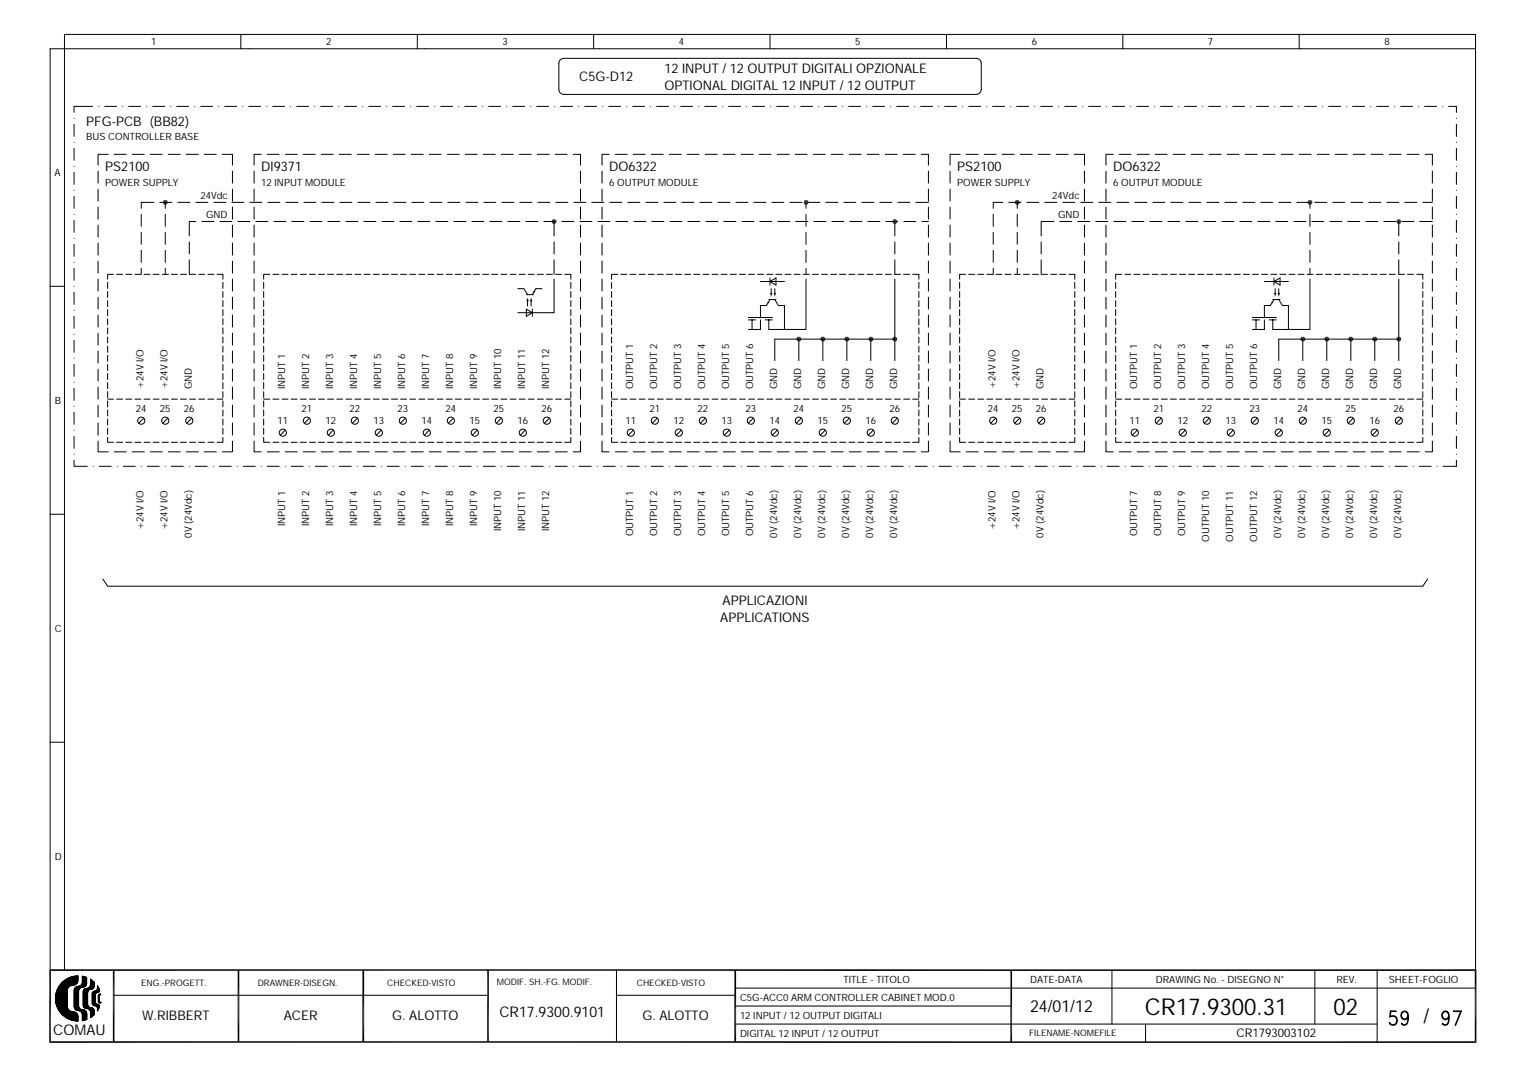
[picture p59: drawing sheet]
<svg xmlns="http://www.w3.org/2000/svg" width="297mm" height="210mm" viewBox="0 0 297 210" stroke-linecap="round" stroke-linejoin="round" font-family="sans-serif">
<defs><g id="words">
<g font-size="4.5">
<text x="222.9" y="197.5">CR17.9300.31</text>
<text x="259.6" y="197.5">02</text>
</g>
<text font-size="3.9" x="277.1" y="199.2">/</text>
<text font-size="3.2" x="200.5" y="197.1">24/01/12</text>
<g font-size="2.9">
<text x="10.4" y="201.5">COMAU</text>
<text x="97.2" y="198">CR17.9300.9101</text>
</g>
<g font-size="2.6">
<text x="112.8" y="15.8">C5G-D12</text>
<text x="129.3" y="14.2">12 INPUT / 12 OUTPUT DIGITALI OPZIONALE</text>
<text x="129.3" y="17.4">OPTIONAL DIGITAL 12 INPUT / 12 OUTPUT</text>
<text x="16.8" y="24.4">PFG-PCB (BB82)</text>
<text x="20.5" y="33.3">PS2100</text>
<text x="50.9" y="33.3">DI9371</text>
<text x="118.6" y="33.3">DO6322</text>
<text x="186.4" y="33.3">PS2100</text>
<text x="216.7" y="33.3">DO6322</text>
<text x="140.7" y="117.9">APPLICAZIONI</text>
<text x="140.2" y="121.2">APPLICATIONS</text>
<text x="27.7" y="198.7">W.RIBBERT</text>
<text x="55.2" y="198.7">ACER</text>
<text x="76.4" y="198.7">G. ALOTTO</text>
<text x="125.1" y="198.7">G. ALOTTO</text>
</g>
<text font-size="2.3" x="240.7" y="202">CR1793003102</text>
<g font-size="1.9">
<text x="29.4" y="8.8">1</text>
<text x="63.5" y="8.8">2</text>
<text x="97.8" y="8.8">3</text>
<text x="132.1" y="8.8">4</text>
<text x="166.5" y="8.8">5</text>
<text x="200.9" y="8.8">6</text>
<text x="235.2" y="8.8">7</text>
<text x="269.5" y="8.8">8</text>
<text x="16.8" y="27.3">BUS CONTROLLER BASE</text>
<text x="10.6" y="34.3">A</text>
<text x="20.5" y="36.1">POWER SUPPLY</text>
<text x="39" y="38.7">24Vdc</text>
<text x="50.9" y="36.1">12 INPUT MODULE</text>
<text x="118.6" y="36.1">6 OUTPUT MODULE</text>
<text x="186.4" y="36.1">POWER SUPPLY</text>
<text x="204.9" y="38.7">24Vdc</text>
<text x="216.7" y="36.1">6 OUTPUT MODULE</text>
<text x="40.1" y="42.4">GND</text>
<text x="206" y="42.4">GND</text>
<text x="28" y="75.8" transform="rotate(-90 28 75.8)">+24V I/O</text>
<text x="32.6" y="75.8" transform="rotate(-90 32.6 75.8)">+24V I/O</text>
<text x="37.3" y="75.8" transform="rotate(-90 37.3 75.8)">GND</text>
<text x="55.5" y="75.8" transform="rotate(-90 55.5 75.8)">INPUT 1</text>
<text x="60.2" y="75.8" transform="rotate(-90 60.2 75.8)">INPUT 2</text>
<text x="64.9" y="75.8" transform="rotate(-90 64.9 75.8)">INPUT 3</text>
<text x="69.6" y="75.8" transform="rotate(-90 69.6 75.8)">INPUT 4</text>
<text x="74.2" y="75.8" transform="rotate(-90 74.2 75.8)">INPUT 5</text>
<text x="78.9" y="75.8" transform="rotate(-90 78.9 75.8)">INPUT 6</text>
<text x="83.6" y="75.8" transform="rotate(-90 83.6 75.8)">INPUT 7</text>
<text x="88.2" y="75.8" transform="rotate(-90 88.2 75.8)">INPUT 8</text>
<text x="92.9" y="75.8" transform="rotate(-90 92.9 75.8)">INPUT 9</text>
<text x="97.6" y="75.8" transform="rotate(-90 97.6 75.8)">INPUT 10</text>
<text x="102.3" y="75.8" transform="rotate(-90 102.3 75.8)">INPUT 11</text>
<text x="106.9" y="75.8" transform="rotate(-90 106.9 75.8)">INPUT 12</text>
<text x="123.3" y="75.8" transform="rotate(-90 123.3 75.8)">OUTPUT 1</text>
<text x="128" y="75.8" transform="rotate(-90 128 75.8)">OUTPUT 2</text>
<text x="132.6" y="75.8" transform="rotate(-90 132.6 75.8)">OUTPUT 3</text>
<text x="137.3" y="75.8" transform="rotate(-90 137.3 75.8)">OUTPUT 4</text>
<text x="142" y="75.8" transform="rotate(-90 142 75.8)">OUTPUT 5</text>
<text x="146.6" y="75.8" transform="rotate(-90 146.6 75.8)">OUTPUT 6</text>
<text x="151.3" y="75.8" transform="rotate(-90 151.3 75.8)">GND</text>
<text x="156" y="75.8" transform="rotate(-90 156 75.8)">GND</text>
<text x="160.7" y="75.8" transform="rotate(-90 160.7 75.8)">GND</text>
<text x="165.3" y="75.8" transform="rotate(-90 165.3 75.8)">GND</text>
<text x="170" y="75.8" transform="rotate(-90 170 75.8)">GND</text>
<text x="174.7" y="75.8" transform="rotate(-90 174.7 75.8)">GND</text>
<text x="193.8" y="75.8" transform="rotate(-90 193.8 75.8)">+24V I/O</text>
<text x="198.5" y="75.8" transform="rotate(-90 198.5 75.8)">+24V I/O</text>
<text x="203.2" y="75.8" transform="rotate(-90 203.2 75.8)">GND</text>
<text x="221.4" y="75.8" transform="rotate(-90 221.4 75.8)">OUTPUT 1</text>
<text x="226.1" y="75.8" transform="rotate(-90 226.1 75.8)">OUTPUT 2</text>
<text x="230.7" y="75.8" transform="rotate(-90 230.7 75.8)">OUTPUT 3</text>
<text x="235.4" y="75.8" transform="rotate(-90 235.4 75.8)">OUTPUT 4</text>
<text x="240.1" y="75.8" transform="rotate(-90 240.1 75.8)">OUTPUT 5</text>
<text x="244.8" y="75.8" transform="rotate(-90 244.8 75.8)">OUTPUT 6</text>
<text x="249.4" y="75.8" transform="rotate(-90 249.4 75.8)">GND</text>
<text x="254.1" y="75.8" transform="rotate(-90 254.1 75.8)">GND</text>
<text x="258.8" y="75.8" transform="rotate(-90 258.8 75.8)">GND</text>
<text x="263.4" y="75.8" transform="rotate(-90 263.4 75.8)">GND</text>
<text x="268.1" y="75.8" transform="rotate(-90 268.1 75.8)">GND</text>
<text x="272.8" y="75.8" transform="rotate(-90 272.8 75.8)">GND</text>
<text x="10.7" y="78.6">B</text>
<text x="26.5" y="80.3">24</text>
<text x="31.1" y="80.3">25</text>
<text x="35.8" y="80.3">26</text>
<text x="54" y="82.6">11</text>
<text x="58.7" y="80.3">21</text>
<text x="63.4" y="82.6">12</text>
<text x="68.1" y="80.3">22</text>
<text x="72.7" y="82.6">13</text>
<text x="77.4" y="80.3">23</text>
<text x="82.1" y="82.6">14</text>
<text x="86.7" y="80.3">24</text>
<text x="91.4" y="82.6">15</text>
<text x="96.1" y="80.3">25</text>
<text x="100.8" y="82.6">16</text>
<text x="105.4" y="80.3">26</text>
<text x="121.8" y="82.6">11</text>
<text x="126.4" y="80.3">21</text>
<text x="131.1" y="82.6">12</text>
<text x="135.8" y="80.3">22</text>
<text x="140.5" y="82.6">13</text>
<text x="145.1" y="80.3">23</text>
<text x="149.8" y="82.6">14</text>
<text x="154.5" y="80.3">24</text>
<text x="159.2" y="82.6">15</text>
<text x="163.8" y="80.3">25</text>
<text x="168.5" y="82.6">16</text>
<text x="173.2" y="80.3">26</text>
<text x="192.3" y="80.3">24</text>
<text x="197" y="80.3">25</text>
<text x="201.7" y="80.3">26</text>
<text x="219.9" y="82.6">11</text>
<text x="224.6" y="80.3">21</text>
<text x="229.2" y="82.6">12</text>
<text x="233.9" y="80.3">22</text>
<text x="238.6" y="82.6">13</text>
<text x="243.2" y="80.3">23</text>
<text x="247.9" y="82.6">14</text>
<text x="252.6" y="80.3">24</text>
<text x="257.3" y="82.6">15</text>
<text x="261.9" y="80.3">25</text>
<text x="266.6" y="82.6">16</text>
<text x="271.3" y="80.3">26</text>
<text x="28" y="103.3" transform="rotate(-90 28 103.3)">+24V I/O</text>
<text x="32.6" y="103.3" transform="rotate(-90 32.6 103.3)">+24V I/O</text>
<text x="37.3" y="104.7" transform="rotate(-90 37.3 104.7)">0V (24Vdc)</text>
<text x="55.5" y="102.4" transform="rotate(-90 55.5 102.4)">INPUT 1</text>
<text x="60.2" y="102.4" transform="rotate(-90 60.2 102.4)">INPUT 2</text>
<text x="64.9" y="102.4" transform="rotate(-90 64.9 102.4)">INPUT 3</text>
<text x="69.6" y="102.4" transform="rotate(-90 69.6 102.4)">INPUT 4</text>
<text x="74.2" y="102.4" transform="rotate(-90 74.2 102.4)">INPUT 5</text>
<text x="78.9" y="102.4" transform="rotate(-90 78.9 102.4)">INPUT 6</text>
<text x="83.6" y="102.4" transform="rotate(-90 83.6 102.4)">INPUT 7</text>
<text x="88.2" y="102.4" transform="rotate(-90 88.2 102.4)">INPUT 8</text>
<text x="92.9" y="102.4" transform="rotate(-90 92.9 102.4)">INPUT 9</text>
<text x="97.6" y="103.5" transform="rotate(-90 97.6 103.5)">INPUT 10</text>
<text x="102.3" y="103.5" transform="rotate(-90 102.3 103.5)">INPUT 11</text>
<text x="106.9" y="103.5" transform="rotate(-90 106.9 103.5)">INPUT 12</text>
<text x="123.3" y="104.5" transform="rotate(-90 123.3 104.5)">OUTPUT 1</text>
<text x="128" y="104.5" transform="rotate(-90 128 104.5)">OUTPUT 2</text>
<text x="132.6" y="104.5" transform="rotate(-90 132.6 104.5)">OUTPUT 3</text>
<text x="137.3" y="104.5" transform="rotate(-90 137.3 104.5)">OUTPUT 4</text>
<text x="142" y="104.5" transform="rotate(-90 142 104.5)">OUTPUT 5</text>
<text x="146.6" y="104.5" transform="rotate(-90 146.6 104.5)">OUTPUT 6</text>
<text x="151.3" y="104.7" transform="rotate(-90 151.3 104.7)">0V (24Vdc)</text>
<text x="156" y="104.7" transform="rotate(-90 156 104.7)">0V (24Vdc)</text>
<text x="160.7" y="104.7" transform="rotate(-90 160.7 104.7)">0V (24Vdc)</text>
<text x="165.3" y="104.7" transform="rotate(-90 165.3 104.7)">0V (24Vdc)</text>
<text x="170" y="104.7" transform="rotate(-90 170 104.7)">0V (24Vdc)</text>
<text x="174.7" y="104.7" transform="rotate(-90 174.7 104.7)">0V (24Vdc)</text>
<text x="193.8" y="103.3" transform="rotate(-90 193.8 103.3)">+24V I/O</text>
<text x="198.5" y="103.3" transform="rotate(-90 198.5 103.3)">+24V I/O</text>
<text x="203.2" y="104.7" transform="rotate(-90 203.2 104.7)">0V (24Vdc)</text>
<text x="221.4" y="104.5" transform="rotate(-90 221.4 104.5)">OUTPUT 7</text>
<text x="226.1" y="104.5" transform="rotate(-90 226.1 104.5)">OUTPUT 8</text>
<text x="230.7" y="104.5" transform="rotate(-90 230.7 104.5)">OUTPUT 9</text>
<text x="235.4" y="105.5" transform="rotate(-90 235.4 105.5)">OUTPUT 10</text>
<text x="240.1" y="105.5" transform="rotate(-90 240.1 105.5)">OUTPUT 11</text>
<text x="244.8" y="105.5" transform="rotate(-90 244.8 105.5)">OUTPUT 12</text>
<text x="249.4" y="104.7" transform="rotate(-90 249.4 104.7)">0V (24Vdc)</text>
<text x="254.1" y="104.7" transform="rotate(-90 254.1 104.7)">0V (24Vdc)</text>
<text x="258.8" y="104.7" transform="rotate(-90 258.8 104.7)">0V (24Vdc)</text>
<text x="263.4" y="104.7" transform="rotate(-90 263.4 104.7)">0V (24Vdc)</text>
<text x="268.1" y="104.7" transform="rotate(-90 268.1 104.7)">0V (24Vdc)</text>
<text x="272.8" y="104.7" transform="rotate(-90 272.8 104.7)">0V (24Vdc)</text>
<text x="10.6" y="123">C</text>
<text x="10.7" y="167.4">D</text>
<text x="164.2" y="191.5">TITLE - TITOLO</text>
<text x="200.6" y="191.5">DATE-DATA</text>
<text x="225" y="191.5">DRAWING No. - DISEGNO N°</text>
<text x="260.2" y="191.5">REV.</text>
<text x="270.4" y="191.5">SHEET-FOGLIO</text>
<text x="144.1" y="195">C5G-ACC0 ARM CONTROLLER CABINET MOD.0</text>
<text x="144.1" y="198.5">12 INPUT / 12 OUTPUT DIGITALI</text>
<text x="144.1" y="202">DIGITAL 12 INPUT / 12 OUTPUT</text>
</g>
<g font-size="1.7">
<text x="27.5" y="191.9">ENG.-PROGETT.</text>
<text x="50.2" y="191.9">DRAWNER-DISEGN.</text>
<text x="75.4" y="191.9">CHECKED-VISTO</text>
<text x="96.7" y="191.7">MODIF. SH.-FG. MODIF.</text>
<text x="124" y="191.9">CHECKED-VISTO</text>
<text x="200.4" y="201.7">FILENAME-NOMEFILE</text>
</g>
</g></defs>
<g fill="none" stroke="#000" stroke-width=".19">
<path d="M46.9 6.7v2.8M81.2 6.7v2.8M109.2 11.5l.5-.1h80.4a.99 .99 0 0 1 .9 .9v5.1a.99 .99 0 0 1-.9 1h-80.4a.95 .95 0 0 1-.9-1v-5.1zM115.6 6.7v2.8M149.9 6.7v2.8M184.3 6.7v2.8M218.6 6.7v2.8M252.9 6.7v2.8M287.3 9.5h-277.5v179.4M14.4 24.2v2.4M14.4 28.9v2.3M14.4 33.6v2.3"/>
<path d="M14.4 38.2v2.4M14.4 23h.1M14.4 27.7h.1M14.4 32.4h.1M14.4 37.1h.1M18 20.7h-3.6v1.2M19.1 33.3v2.4M19.1 36.8v2.4M19.2 20.7h.1M20.4 20.7h2.3M21.1 30h-2v2.2M22.2 30h2.4"/>
<path d="M23.9 20.7h.1M25 20.7h2.4M25.8 30h2.3M28.6 20.7h.1M29.3 30h2.3M29.7 20.7h2.4M30 39.4h-2.5v1.2M31.1 39.4h2.4M32.2 39.4v1.2M32.8 30h2.3M33.2 20.7h.1M34.4 20.7h2.3"/>
<path d="M34.6 39.4h2.4M36.3 30h2.3M37.9 20.7h.1M38.1 39.4h2.4M39.1 20.7h2.3M39.8 30h2.3M41.6 39.4h2.4M42.6 20.7h.1M43.3 30h2v2.2M43.7 20.7h2.4M45.1 39.4h2.4M45.3 33.3v2.4"/>
<path d="M45.3 36.8v2.4M47.2 20.7h.1M48.4 20.7h2.3M48.6 39.4h2.4M49.5 33.3v2.4M49.5 36.8v2.4M50.9 30h-1.4v2.2M51.9 20.7h.1M52 30h2.4M52.2 39.4h2.3M53.1 20.7h2.3M55.5 30h2.4"/>
<path d="M55.6 39.4h2.4M56.6 20.7h.1M57.8 20.7h2.3M59 30h2.4M59.2 39.4h2.3M61.3 20.7h.1M62.4 20.7h2.4M62.5 30h2.4M62.7 39.4h2.3M65.9 20.7h.1M66 30h2.4M66.2 39.4h2.3"/>
<path d="M67.1 20.7h2.3M69.6 30h2.3M69.7 39.4h2.3M70.6 20.7h.1M71.8 20.7h2.3M73 30h2.4M73.2 39.4h2.3M75.3 20.7h.1M76.4 20.7h2.4M76.6 30h2.3M76.7 39.4h2.3M79.9 20.7h.1"/>
<path d="M80.1 30h2.3M80.2 39.4h2.3M81.1 20.7h2.3M83.6 30h2.3M83.7 39.4h2.3M84.6 20.7h.1M85.8 20.7h2.3M87.1 30h2.3M87.2 39.4h2.3M89.3 20.7h.1M90.5 20.7h2.3M90.6 30h2.3"/>
<path d="M90.7 39.4h2.3M94 20.7h.1M94.1 30h2.3M94.2 39.4h2.3M95.1 20.7h2.4M97.6 30h2.3M97.7 39.4h2.3M98.6 20.7h.1M99.8 20.7h2.3M101.1 30h2.3M101.2 39.4h2.3M103.3 20.7h.1"/>
<path d="M104.5 20.7h2.3M104.6 30h2.3M104.7 39.4h2.3M108 20.7h.1M108.1 30h2.3M108.2 39.4h2.4M109.1 20.7h2.4M111.6 30h1.4v2.2M111.7 39.4h2.3M112.6 20.7h.1M113 33.3v2.4M113 36.8v2.4"/>
<path d="M113.8 20.7h2.4M115.2 39.4h2.4M117.2 33.3v2.4M117.2 36.8v2.4M117.3 20.7h.1M118.5 20.7h2.3M118.6 30h-1.4v2.2M118.7 39.4h2.4M119.8 30h2.3M122 20.7h.1M122.2 39.4h2.4M123.2 20.7h2.3"/>
<path d="M123.3 30h2.3M125.7 39.4h2.4M126.7 20.7h.1M126.8 30h2.3M127.8 20.7h2.4M129.2 39.4h2.4M130.3 30h2.3M131.3 20.7h.1M132.5 20.7h2.3M132.7 39.4h2.4M133.8 30h2.3M136 20.7h.1"/>
<path d="M136.2 39.4h2.4M137.2 20.7h2.3M137.3 30h2.3M139.7 39.4h2.4M140.7 20.7h.1M140.8 30h2.3M141.8 20.7h2.4M143.3 39.4h2.3M144.3 30h2.3M145.4 20.7h.1M146.5 20.7h2.4M146.7 39.4h2.4"/>
<path d="M147.8 30h2.3M150 20.7h.1M150.3 39.4h2.3M151.2 20.7h2.3M151.3 30h2.3M153.8 39.4h2.3M154.7 20.7h.1M154.8 30h2.3M155.9 20.7h2.3M156.9 39.4v1.2M157.3 39.4h2.3M158.3 30h2.4"/>
<path d="M159.4 20.7h.1M160.5 20.7h2.4M160.8 39.4h2.3M161.8 30h2.3M164 20.7h.1M164.3 39.4h2.3M165.2 20.7h2.3M165.3 30h2.4M167.8 39.4h2.3M168.7 20.7h.1M168.8 30h2.4M169.9 20.7h2.3"/>
<path d="M171.3 39.4h2.3M172.3 30h2.4M173.4 20.7h.1M174.6 20.7h2.3M174.8 39.4h2.3M175.8 30h2.4M178.1 20.7h.1M178.3 39.4h2.4M179.2 20.7h2.4M179.3 30h1.4v2.2M180.7 33.3v2.4M180.7 36.8v2.4"/>
<path d="M182.7 20.7h.1M183.9 20.7h2.3M185 33.3v2.4M185 36.8v2.4M186.9 30h-1.9v2.2M187.4 20.7h.1M188.1 30h2.3M188.6 20.7h2.3M191.6 30h2.3M192.1 20.7h.1M193.2 20.7h2.4M195.1 30h2.3"/>
<path d="M195.2 39.4h-1.8v1.2M196.4 39.4h2.3M196.7 20.7h.1M197.9 20.7h2.3M198 39.4v1.2M198.6 30h2.4M199.9 39.4h2.3M201.4 20.7h.1M202.1 30h2.3M202.6 20.7h2.3M203.4 39.4h2.3M205.6 30h2.4"/>
<path d="M206.1 20.7h.1M206.9 39.4h2.3M207.3 20.7h2.3M209.1 30h2v2.2M210.4 39.4h2.3M210.8 20.7h.1M211.1 33.3v2.4M211.1 36.8v2.4M211.9 20.7h2.4M213.9 39.4h2.3M215.3 33.3v2.4M215.3 36.8v2.4"/>
<path d="M215.4 20.7h.1M216.6 20.7h2.3M216.7 30h-1.4v2.2M217.4 39.4h2.4M217.9 30h2.3M220.1 20.7h.1M220.9 39.4h2.4M221.3 20.7h2.3M221.4 30h2.3M224.4 39.4h2.4M224.8 20.7h.1M224.9 30h2.3"/>
<path d="M225.9 20.7h2.4M227.9 39.4h2.4M228.4 30h2.3M229.4 20.7h.1M230.6 20.7h2.4M231.4 39.4h2.4M231.9 30h2.3M234.1 20.7h.1M234.9 39.4h2.4M235.3 20.7h2.3M235.4 30h2.3M238.4 39.4h2.4"/>
<path d="M238.8 20.7h.1M238.9 30h2.3M240 20.7h2.3M241.9 39.4h2.4M242.4 30h2.4M243.5 20.7h.1M244.6 20.7h2.4M245.4 39.4h2.4M245.9 30h2.3M248.1 20.7h.1M248.9 39.4h2.4M249.3 20.7h2.3"/>
<path d="M249.4 30h2.4M252.5 39.4h2.3M252.8 20.7h.1M252.9 30h2.3M254 20.7h2.3M255 39.4v1.2M256 39.4h2.3M256.4 30h2.4M257.5 20.7h.1M258.6 20.7h2.4M259.5 39.4h2.3M259.9 30h2.4"/>
<path d="M262.1 20.7h.1M263 39.4h2.3M263.3 20.7h2.4M263.4 30h2.4M266.5 39.4h2.3M266.8 20.7h.1M266.9 30h2.4M268 20.7h2.3M270 39.4h2.3M270.4 30h2.4M271.5 20.7h.1M272.7 20.7h2.3"/>
<path d="M273.5 39.4h2.3M273.9 30h2.4M276.2 20.7h.1M277 39.4h1.8M277.3 20.7h2.4M277.5 30h1.3v2.2M278.8 33.3v2.4M278.8 36.8v2.4M280.8 20.7h.1M282 20.7h1.5v1.2M283.5 23h.1M283.5 27.7h.1"/>
<path d="M283.5 32.4h.1M283.5 37.1h.1M283.5 24.2v2.4M283.5 28.9v2.3M283.5 33.6v2.3M283.5 38.2v2.4M9.8 55.7h2.8M14.4 42.9v2.3M14.4 47.6v2.3M14.4 52.3v2.3M14.4 56.9v2.4M14.4 41.7h.1"/>
<path d="M14.4 46.4h.1M14.4 51.1h.1M14.4 55.7h.1M19.1 40.3v2.4M19.1 43.8v2.4M19.1 47.3v2.4M19.1 50.8v2.4M19.1 54.3v2.4M19.1 57.9v2.3M21 55v1.1M21 56.8v1.1M21 58.5v1.2"/>
<path d="M22.1 53.4h-1.1v1M22.7 53.4h1.2M24.5 53.4h1.2M26.3 53.4h1.1M27.5 41.7v2.4M27.5 45.2v2.4M27.5 48.7v2.4M27.5 52.3v1.1M28 53.4h1.2M29.8 53.4h1.2M31.6 53.4h1.2M32.2 41.7v2.4"/>
<path d="M32.2 45.2v2.4M32.2 48.7v2.4M32.2 52.3v1.1M33.4 53.4h1.1M35.1 53.4h1.2M36.9 47.1v2.3M36.9 50.6v2.8M36.9 53.4h1.2M38.1 43.1h-1.2v2.8M38.7 53.4h1.2M39.3 43.1h2.3M40.5 53.4h1.1"/>
<path d="M42.2 53.4h1.2v1M42.8 43.1h2.3M43.4 55v1.1M43.4 56.8v1.1M43.4 58.5v1.2M45.3 40.3v2.4M45.3 43.8v2.4M45.3 47.3v2.4M45.3 50.8v2.4M45.3 54.3v2.4M45.3 57.9v2.3M46.3 43.1h2.3"/>
<path d="M49.5 40.3v2.4M49.5 43.8v2.4M49.5 47.3v2.4M49.5 50.8v2.4M49.5 54.3v2.4M49.5 57.9v2.3M49.8 43.1h2.4M51.3 55v1.1M51.3 56.8v1.1M51.3 58.5v1.2M52.5 53.4h-1.2v1M53.1 53.4h1.2"/>
<path d="M53.3 43.1h2.3M54.9 53.4h1.2M56.7 53.4h1.1M56.8 43.1h2.4M58.5 53.4h1.1M60.2 53.4h1.2M60.3 43.1h2.4M62 53.4h1.2M63.8 53.4h1.1M63.8 43.1h2.4M65.6 53.4h1.1M67.3 53.4h1.2"/>
<path d="M67.3 43.1h2.4M69.1 53.4h1.2M70.8 43.1h2.4M70.9 53.4h1.2M72.7 53.4h1.1M74.3 43.1h2.4M74.4 53.4h1.2M76.2 53.4h1.2M77.9 43.1h2.3M78 53.4h1.1M79.8 53.4h1.1M81.3 43.1h2.4"/>
<path d="M81.5 53.4h1.2M83.3 53.4h1.2M84.9 43.1h2.3M85.1 53.4h1.2M86.9 53.4h1.1M88.3 43.1h2.4M88.6 53.4h1.2M90.4 53.4h1.2M91.9 43.1h2.3M92.2 53.4h1.1M94 53.4h1.1M95.4 43.1h2.3"/>
<path d="M95.7 53.4h1.2M97.5 53.4h1.2M98.9 43.1h2.3M99.3 53.4h1.2M100.8 56.2h1.2l.7 1.2M101.1 53.4h1.1M102.4 43.1h2.3M102.5 57.4h1.4M102.7 58.7v.9M102.8 53.4h1.2M103.4 58.7v.9M104.6 53.4h1.2"/>
<path d="M105.5 56.2h-1.2l-.7 1.2M105.9 43.1h2.3M106.4 53.4h1.1M107.9 54.3v6.6h-7.1M107.9 43.1v2.8M107.9 47.1v2.3M107.9 50.6v2.8M108.2 53.4h1.1M109.4 43.1h2.3M109.9 53.4h1.2v1M111.1 55v1.1M111.1 56.8v1.1"/>
<path d="M111.1 58.5v1.2M112.9 43.1h2.3M113 40.3v2.4M113 43.8v2.4M113 47.3v2.4M113 50.8v2.4M113 54.3v2.4M113 57.9v2.3M116.4 43.1h2.3M117.2 40.3v2.4M117.2 43.8v2.4M117.2 47.3v2.4"/>
<path d="M117.2 50.8v2.4M117.2 54.3v2.4M117.2 57.9v2.3M119.1 55v1.1M119.1 56.8v1.1M119.1 58.5v1.2M119.9 43.1h2.3M120.3 53.4h-1.2v1M120.9 53.4h1.1M122.6 53.4h1.2M123.4 43.1h2.3M124.4 53.4h1.2"/>
<path d="M126.2 53.4h1.2M126.9 43.1h2.3M128 53.4h1.1M129.8 53.4h1.1M130.4 43.1h2.3M131.5 53.4h1.2M133.3 53.4h1.2M133.9 43.1h2.3M135.1 53.4h1.1M136.8 53.4h1.2M137.4 43.1h2.3M138.6 53.4h1.2"/>
<path d="M140.4 53.4h1.2M140.9 43.1h2.4M142.2 53.4h1.1M144 53.4h1.1M144.4 43.1h2.3M145.7 53.4h1.2M147.5 53.4h1.2M147.9 43.1h2.4M148 54.8h4.7M149.3 53.4h1.2M149.7 58.3h1.4M149.9 54.8l1.2-.7v1.4z"/>
<path d="M149.9 58.3l-.7 1.2h-1.2v2.3M149.9 54.1v1.4M150.1 56.2v.9M150.8 58.3l.7 1.2h1.2v4.6h-3v-1.8M150.8 56.2v.9M151 53.4h1.2M151.4 43.1h2.4M152.8 53.4h1.2M154.6 53.4h1.2M154.9 43.1h2.4M156.4 53.4h1.1M156.9 54.3v9.8h-4.2"/>
<path d="M156.9 41.7v2.4M156.9 45.2v2.4M156.9 48.7v2.4M156.9 52.3v1.1M158.2 53.4h1.1M158.4 43.1h2.4M159.9 53.4h1.2M161.7 53.4h1.2M161.9 43.1h2.4M163.5 53.4h1.2M165.2 53.4h1.2M165.4 43.1h2.4"/>
<path d="M167 53.4h1.2M168.8 53.4h1.2M169 43.1h2.3M170.6 53.4h1.1M172.4 53.4h1.1M172.4 43.1h2.4M174.1 53.4h1.2M174.2 43.1v2.8M174.2 47.1v2.3M174.2 50.6v2.8M174.2 54.3v15.9M175.9 53.4h1.2"/>
<path d="M176 43.1h2.3M177.7 53.4h1.2v1M178.9 55v1.1M178.9 56.8v1.1M178.9 58.5v1.2M179.5 43.1h1.2M180.7 40.3v2.4M180.7 43.8v2.4M180.7 47.3v2.4M180.7 50.8v2.4M180.7 54.3v2.4M180.7 57.9v2.3"/>
<path d="M185 40.3v2.4M185 43.8v2.4M185 47.3v2.4M185 50.8v2.4M185 54.3v2.4M185 57.9v2.3M186.8 55v1.1M186.8 56.8v1.1M186.8 58.5v1.2M188 53.4h-1.2v1M188.6 53.4h1.1M190.4 53.4h1.1"/>
<path d="M192.1 53.4h1.2M193.4 41.7v2.4M193.4 45.2v2.4M193.4 48.7v2.4M193.4 52.3v1.1M193.9 53.4h1.2M195.7 53.4h1.1M197.4 53.4h1.2M198 41.7v2.4M198 45.2v2.4M198 48.7v2.4M198 52.3v1.1"/>
<path d="M199.2 53.4h1.2M201 53.4h1.2M202.7 47.1v2.3M202.7 50.6v2.8M202.8 53.4h1.1M204.6 53.4h1.1M205.1 43.1h-2.4v2.8M206.3 53.4h1.2M206.3 43.1h2.4M208.1 53.4h1.1v1M209.2 55v1.1M209.2 56.8v1.1"/>
<path d="M209.2 58.5v1.2M209.8 43.1h2.4M211.1 40.3v2.4M211.1 43.8v2.4M211.1 47.3v2.4M211.1 50.8v2.4M211.1 54.3v2.4M211.1 57.9v2.3M213.3 43.1h2.4M215.3 40.3v2.4M215.3 43.8v2.4M215.3 47.3v2.4"/>
<path d="M215.3 50.8v2.4M215.3 54.3v2.4M215.3 57.9v2.3M216.8 43.1h2.4M217.2 55v1.1M217.2 56.8v1.1M217.2 58.5v1.2M218.4 53.4h-1.2v1M219 53.4h1.2M220.3 43.1h2.4M220.7 53.4h1.2M222.5 53.4h1.2"/>
<path d="M223.8 43.1h2.4M224.3 53.4h1.2M226.1 53.4h1.1M227.4 43.1h2.3M227.9 53.4h1.1M229.6 53.4h1.2M230.8 43.1h2.4M231.4 53.4h1.2M233.2 53.4h1.2M234.4 43.1h2.3M235 53.4h1.1M236.7 53.4h1.2"/>
<path d="M237.8 43.1h2.4M238.5 53.4h1.2M240.3 53.4h1.1M241.4 43.1h2.3M242.1 53.4h1.1M243.8 53.4h1.2M244.9 43.1h2.3M245.6 53.4h1.2M246.1 54.8h4.7M247.4 53.4h1.2M247.8 58.3h1.4M248 54.8l1.2-.7v1.4z"/>
<path d="M248 58.3l-.7 1.2h-1.2v2.3M248 54.1v1.4M248.2 56.2v.9M248.4 43.1h2.3M248.9 58.3l.8 1.2h1.1v4.6h-3v-1.8M248.9 56.2v.9M249.2 53.4h1.1M250.9 53.4h1.2M251.9 43.1h2.3M252.7 53.4h1.2M254.5 53.4h1.2M255 54.3v9.8h-4.2"/>
<path d="M255 41.7v2.4M255 45.2v2.4M255 48.7v2.4M255 52.3v1.1M255.4 43.1h2.3M256.3 53.4h1.1M258 53.4h1.2M258.9 43.1h2.3M259.8 53.4h1.2M261.6 53.4h1.2M262.4 43.1h2.3M263.4 53.4h1.1"/>
<path d="M265.1 53.4h1.2M265.9 43.1h2.3M266.9 53.4h1.2M268.7 53.4h1.2M269.4 43.1h2.3M270.5 53.4h1.1M272.2 53.4h1.2M272.3 43.1v2.8M272.3 47.1v2.3M272.3 50.6v2.8M272.3 54.3v15.9M272.9 43.1h2.3"/>
<path d="M274 53.4h1.2M275.8 53.4h1.2v1M276.4 43.1h2.4M277 55v1.1M277 56.8v1.1M277 58.5v1.2M278.8 40.3v2.4M278.8 43.8v2.4M278.8 47.3v2.4M278.8 50.8v2.4M278.8 54.3v2.4M278.8 57.9v2.3"/>
<path d="M283.5 41.7h.1M283.5 46.4h.1M283.5 51.1h.1M283.5 55.7h.1M283.5 42.9v2.3M283.5 47.6v2.3M283.5 52.3v2.3M283.5 56.9v2.4M14.4 61.6v2.3M14.4 66.3v2.3M14.4 70.9v2.4M14.4 75.6v2.3"/>
<path d="M14.4 60.4h.1M14.4 65.1h.1M14.4 69.8h.1M14.4 74.4h.1M14.4 79.1h.1M19.1 61.4v2.3M19.1 64.9v2.3M19.1 68.4v2.3M19.1 71.9v2.3M19.1 75.4v2.3M19.1 78.9v2.3M21 60.3v1.2"/>
<path d="M21 62.1v1.1M21 63.9v1.1M21 65.6v1.2M21 67.4v1.2M21 69.2v1.2M21 71v1.1M21 72.7v1.2M21 74.5v1.2M21 76.3v1.1M21 78.1v1.1M21 79.8v1.2M21 77.7h1.1"/>
<path d="M22.7 77.7h1.2M24.5 77.7h1.2M26.3 77.7h1.1M28 77.7h1.2M29.8 77.7h1.2M31.6 77.7h1.2M33.4 77.7h1.1M35.1 77.7h1.2M36.9 77.7h1.2M38.7 77.7h1.2M40.5 77.7h1.1M42.2 77.7h1.2"/>
<path d="M43.4 60.3v1.2M43.4 62.1v1.1M43.4 63.9v1.1M43.4 65.6v1.2M43.4 67.4v1.2M43.4 69.2v1.2M43.4 71v1.1M43.4 72.7v1.2M43.4 74.5v1.2M43.4 76.3v1.1M43.4 78.1v1.1M43.4 79.8v1.2"/>
<path d="M45.3 61.4v2.3M45.3 64.9v2.3M45.3 68.4v2.3M45.3 71.9v2.3M45.3 75.4v2.3M45.3 78.9v2.3M49.5 61.4v2.3M49.5 64.9v2.3M49.5 68.4v2.3M49.5 71.9v2.3M49.5 75.4v2.3M49.5 78.9v2.3"/>
<path d="M51.3 77.7h1.2M51.3 60.3v1.2M51.3 62.1v1.1M51.3 63.9v1.1M51.3 65.6v1.2M51.3 67.4v1.2M51.3 69.2v1.2M51.3 71v1.1M51.3 72.7v1.2M51.3 74.5v1.2M51.3 76.3v1.1M51.3 78.1v1.1"/>
<path d="M51.3 79.8v1.2M53.1 77.7h1.2M54.9 77.7h1.2M56.7 77.7h1.1M58.5 77.7h1.1M60.2 77.7h1.2M62 77.7h1.2M63.8 77.7h1.1M65.6 77.7h1.1M67.3 77.7h1.2M69.1 77.7h1.2M70.9 77.7h1.2"/>
<path d="M72.7 77.7h1.1M74.4 77.7h1.2M76.2 77.7h1.2M78 77.7h1.1M79.8 77.7h1.1M81.5 77.7h1.2M83.3 77.7h1.2M85.1 77.7h1.2M86.9 77.7h1.1M88.6 77.7h1.2M90.4 77.7h1.2M92.2 77.7h1.1"/>
<path d="M94 77.7h1.1M95.7 77.7h1.2M97.5 77.7h1.2M99.3 77.7h1.2M101.1 77.7h1.1M102.5 60.2l1.1 .7-1.1 .7zM102.8 77.7h1.2M103.6 60.2v1.4M104.6 77.7h1.2M106.4 77.7h1.1M108.2 77.7h1.1M109.9 77.7h1.2"/>
<path d="M111.1 60.3v1.2M111.1 62.1v1.1M111.1 63.9v1.1M111.1 65.6v1.2M111.1 67.4v1.2M111.1 69.2v1.2M111.1 71v1.1M111.1 72.7v1.2M111.1 74.5v1.2M111.1 76.3v1.1M111.1 78.1v1.1M111.1 79.8v1.2"/>
<path d="M113 61.4v2.3M113 64.9v2.3M113 68.4v2.3M113 71.9v2.3M113 75.4v2.3M113 78.9v2.3M117.2 61.4v2.3M117.2 64.9v2.3M117.2 68.4v2.3M117.2 71.9v2.3M117.2 75.4v2.3M117.2 78.9v2.3"/>
<path d="M119.1 77.7h1.2M119.1 60.3v1.2M119.1 62.1v1.1M119.1 63.9v1.1M119.1 65.6v1.2M119.1 67.4v1.2M119.1 69.2v1.2M119.1 71v1.1M119.1 72.7v1.2M119.1 74.5v1.2M119.1 76.3v1.1M119.1 78.1v1.1"/>
<path d="M119.1 79.8v1.2M120.9 77.7h1.1M122.6 77.7h1.2M124.4 77.7h1.2M126.2 77.7h1.2M128 77.7h1.1M129.8 77.7h1.1M131.5 77.7h1.2M133.3 77.7h1.2M135.1 77.7h1.1M136.8 77.7h1.2M138.6 77.7h1.2"/>
<path d="M140.4 77.7h1.2M142.2 77.7h1.1M144 77.7h1.1M145.7 62.3h1.4M145.7 61.8h4.7M145.7 77.7h1.2M146.4 62.3v1.8M147.5 77.7h1.2M148 62.3v1.8h-2.3M149 62.3h1.4M149.3 77.7h1.2M151 77.7h1.2"/>
<path d="M152.8 77.7h1.2M154.6 77.7h1.2M155.5 66v4.2M156.4 77.7h1.1M158.2 77.7h1.1M159.9 77.7h1.2M160.2 66v4.2M161.7 77.7h1.2M163.5 77.7h1.2M164.9 66v4.2M165.2 77.7h1.2M167 77.7h1.2"/>
<path d="M168.8 77.7h1.2M169.5 66v4.2M170.6 77.7h1.1M172.4 77.7h1.1M174.1 77.7h1.2M174.2 66h-23.4v4.2M175.9 77.7h1.2M177.7 77.7h1.2M178.9 60.3v1.2M178.9 62.1v1.1M178.9 63.9v1.1M178.9 65.6v1.2"/>
<path d="M178.9 67.4v1.2M178.9 69.2v1.2M178.9 71v1.1M178.9 72.7v1.2M178.9 74.5v1.2M178.9 76.3v1.1M178.9 78.1v1.1M178.9 79.8v1.2M180.7 61.4v2.3M180.7 64.9v2.3M180.7 68.4v2.3M180.7 71.9v2.3"/>
<path d="M180.7 75.4v2.3M180.7 78.9v2.3M185 61.4v2.3M185 64.9v2.3M185 68.4v2.3M185 71.9v2.3M185 75.4v2.3M185 78.9v2.3M186.8 77.7h1.2M186.8 60.3v1.2M186.8 62.1v1.1M186.8 63.9v1.1"/>
<path d="M186.8 65.6v1.2M186.8 67.4v1.2M186.8 69.2v1.2M186.8 71v1.1M186.8 72.7v1.2M186.8 74.5v1.2M186.8 76.3v1.1M186.8 78.1v1.1M186.8 79.8v1.2M188.6 77.7h1.1M190.4 77.7h1.1M192.1 77.7h1.2"/>
<path d="M193.9 77.7h1.2M195.7 77.7h1.1M197.4 77.7h1.2M199.2 77.7h1.2M201 77.7h1.2M202.8 77.7h1.1M204.6 77.7h1.1M206.3 77.7h1.2M208.1 77.7h1.1M209.2 60.3v1.2M209.2 62.1v1.1M209.2 63.9v1.1"/>
<path d="M209.2 65.6v1.2M209.2 67.4v1.2M209.2 69.2v1.2M209.2 71v1.1M209.2 72.7v1.2M209.2 74.5v1.2M209.2 76.3v1.1M209.2 78.1v1.1M209.2 79.8v1.2M211.1 61.4v2.3M211.1 64.9v2.3M211.1 68.4v2.3"/>
<path d="M211.1 71.9v2.3M211.1 75.4v2.3M211.1 78.9v2.3M215.3 61.4v2.3M215.3 64.9v2.3M215.3 68.4v2.3M215.3 71.9v2.3M215.3 75.4v2.3M215.3 78.9v2.3M217.2 77.7h1.2M217.2 60.3v1.2M217.2 62.1v1.1"/>
<path d="M217.2 63.9v1.1M217.2 65.6v1.2M217.2 67.4v1.2M217.2 69.2v1.2M217.2 71v1.1M217.2 72.7v1.2M217.2 74.5v1.2M217.2 76.3v1.1M217.2 78.1v1.1M217.2 79.8v1.2M219 77.7h1.2M220.7 77.7h1.2"/>
<path d="M222.5 77.7h1.2M224.3 77.7h1.2M226.1 77.7h1.1M227.9 77.7h1.1M229.6 77.7h1.2M231.4 77.7h1.2M233.2 77.7h1.2M235 77.7h1.1M236.7 77.7h1.2M238.5 77.7h1.2M240.3 77.7h1.1M242.1 77.7h1.1"/>
<path d="M243.8 62.3h1.4M243.8 61.8h4.7M243.8 77.7h1.2M244.5 62.3v1.8M245.6 77.7h1.2M246.1 62.3v1.8h-2.3M247.1 62.3h1.4M247.4 77.7h1.2M249.2 77.7h1.1M250.9 77.7h1.2M252.7 77.7h1.2M253.6 66v4.2"/>
<path d="M254.5 77.7h1.2M256.3 77.7h1.1M258 77.7h1.2M258.3 66v4.2M259.8 77.7h1.2M261.6 77.7h1.2M263 66v4.2M263.4 77.7h1.1M265.1 77.7h1.2M266.9 77.7h1.2M267.6 66v4.2M268.7 77.7h1.2"/>
<path d="M270.5 77.7h1.1M272.2 77.7h1.2M272.3 66h-23.4v4.2M274 77.7h1.2M275.8 77.7h1.2M277 60.3v1.2M277 62.1v1.1M277 63.9v1.1M277 65.6v1.2M277 67.4v1.2M277 69.2v1.2M277 71v1.1"/>
<path d="M277 72.7v1.2M277 74.5v1.2M277 76.3v1.1M277 78.1v1.1M277 79.8v1.2M278.8 61.4v2.3M278.8 64.9v2.3M278.8 68.4v2.3M278.8 71.9v2.3M278.8 75.4v2.3M278.8 78.9v2.3M283.5 60.4h.1"/>
<path d="M283.5 65.1h.1M283.5 69.8h.1M283.5 74.4h.1M283.5 79.1h.1M283.5 61.6v2.3M283.5 66.3v2.3M283.5 70.9v2.4M283.5 75.6v2.3M14.4 89.6v1.2h2.6M14.4 80.3v2.3M14.4 85v2.3M14.4 83.8h.1"/>
<path d="M14.4 88.4h.1M18.2 90.8h.1M19.1 85.9v2.1h2M19.1 82.4v2.3M19.3 90.8h2.4M21 85.2v.9h1.1M21 81.6v1.2M21 83.4v1.2M22.2 88h2.4M22.7 86.1h1.2M22.8 90.8h.1M24 90.8h2.3"/>
<path d="M24.5 86.1h1.2M25.8 88h2.3M26.3 86.1h1.1M27.5 90.8h.1M28 81.4l-1 1M28 86.1h1.2M28.7 90.8h2.3M29.3 88h2.3M29.8 86.1h1.2M31.6 86.1h1.2M32.2 90.8h.1M32.7 81.4l-1 1"/>
<path d="M32.8 88h2.3M33.3 90.8h2.4M33.4 86.1h1.1M35.1 86.1h1.2M36.3 88h2.3M36.9 90.8h.1M36.9 86.1h1.2M37.3 81.4l-1 1M38 90.8h2.3M38.7 86.1h1.2M39.8 88h2.3M40.5 86.1h1.1"/>
<path d="M41.5 90.8h.1M42.7 90.8h2.3M43.4 85.2v.9h-1.2M43.4 81.6v1.2M43.4 83.4v1.2M45.3 85.9v2.1h-2M45.3 82.4v2.3M46.2 90.8h.1M47.3 90.8h2.4M49.5 85.9v2.1h1.4M49.5 82.4v2.3M50.9 90.8h.1"/>
<path d="M51.3 85.2v.9h1.2M51.3 81.6v1.2M51.3 83.4v1.2M52 90.8h2.4M52 88h2.4M53.1 86.1h1.2M54.9 86.1h1.2M55.5 90.8h.1M55.5 88h2.4M55.6 83.7l-1 1M56.7 86.1h1.1M56.7 90.8h2.3"/>
<path d="M58.5 86.1h1.1M59 88h2.4M60.2 90.8h.1M60.2 86.1h1.2M60.2 81.4l-1 1M61.4 90.8h2.3M62 86.1h1.2M62.5 88h2.4M63.8 86.1h1.1M64.9 90.8h.1M64.9 83.7l-1 1M65.6 86.1h1.1"/>
<path d="M66 90.8h2.4M66 88h2.4M67.3 86.1h1.2M69.1 86.1h1.2M69.6 90.8h.1M69.6 88h2.3M69.6 81.4l-1 1M70.7 90.8h2.3M70.9 86.1h1.2M72.7 86.1h1.1M73 88h2.4M74.2 90.8h.1"/>
<path d="M74.3 83.7l-1 1M74.4 86.1h1.2M75.4 90.8h2.3M76.2 86.1h1.2M76.6 88h2.3M78 86.1h1.1M78.9 90.8h.1M78.9 81.4l-1 1M79.8 86.1h1.1M80.1 90.8h2.3M80.1 88h2.3M81.5 86.1h1.2"/>
<path d="M83.3 86.1h1.2M83.6 90.8h.1M83.6 88h2.3M83.6 83.7l-1 1M84.7 90.8h2.4M85.1 86.1h1.2M86.9 86.1h1.1M87.1 88h2.3M88.2 90.8h.1M88.3 81.4l-1 1M88.6 86.1h1.2M89.4 90.8h2.3"/>
<path d="M90.4 86.1h1.2M90.6 88h2.3M92.2 86.1h1.1M92.9 90.8h.1M92.9 83.7l-1 1M94 86.1h1.1M94.1 90.8h2.3M94.1 88h2.3M95.7 86.1h1.2M97.5 86.1h1.2M97.6 90.8h.1M97.6 88h2.3"/>
<path d="M97.6 81.4l-1 1M98.7 90.8h2.4M99.3 86.1h1.2M101.1 86.1h1.1M101.1 88h2.3M102.3 90.8h.1M102.3 83.7l-1 1M102.8 86.1h1.2M103.4 90.8h2.3M104.6 88h2.3M104.6 86.1h1.2M106.4 86.1h1.1"/>
<path d="M106.9 90.8h.1M107 81.4l-1 1M108.1 90.8h2.3M108.1 88h2.3M108.2 86.1h1.1M111.1 85.2v.9h-1.2M111.1 81.6v1.2M111.1 83.4v1.2M111.6 90.8h.1M112.8 90.8h2.3M113 85.9v2.1h-1.4M113 82.4v2.3"/>
<path d="M116.3 90.8h.1M117.2 85.9v2.1h1.4M117.2 82.4v2.3M117.4 90.8h2.4M119.1 85.2v.9h1.2M119.1 81.6v1.2M119.1 83.4v1.2M119.8 88h2.3M120.9 86.1h1.1M120.9 90.8h.1M122.1 90.8h2.3M122.6 86.1h1.2"/>
<path d="M123.3 88h2.3M123.3 83.7l-1 1M124.4 86.1h1.2M125.6 90.8h.1M126.2 86.1h1.2M126.8 90.8h2.3M126.8 88h2.3M128 86.1h1.1M128 81.4l-1 1M129.8 86.1h1.1M130.3 90.8h.1M130.3 88h2.3"/>
<path d="M131.4 90.8h2.4M131.5 86.1h1.2M132.7 83.7l-1 1M133.3 86.1h1.2M133.8 88h2.3M135 90.8h.1M135.1 86.1h1.1M136.1 90.8h2.4M136.8 86.1h1.2M137.3 88h2.3M137.3 81.4l-1 1M138.6 86.1h1.2"/>
<path d="M139.6 90.8h.1M140.4 86.1h1.2M140.8 90.8h2.3M140.8 88h2.3M142 83.7l-1 1M142.2 86.1h1.1M144 86.1h1.1M144.3 90.8h.1M144.3 88h2.3M145.5 90.8h2.3M145.7 86.1h1.2M146.7 81.4l-1 1"/>
<path d="M147.5 86.1h1.2M147.8 88h2.3M149 90.8h.1M149.3 86.1h1.2M150.1 90.8h2.4M151 86.1h1.2M151.3 88h2.3M151.3 83.7l-1 1M152.8 86.1h1.2M153.6 90.8h.1M154.6 86.1h1.2M154.8 90.8h2.3"/>
<path d="M154.8 88h2.3M156 81.4l-1 1M156.4 86.1h1.1M158.2 86.1h1.1M158.3 90.8h.1M158.3 88h2.4M159.5 90.8h2.3M159.9 86.1h1.2M160.7 83.7l-1 1M161.7 86.1h1.2M161.8 88h2.3M163 90.8h.1"/>
<path d="M163.5 86.1h1.2M164.1 90.8h2.4M165.2 86.1h1.2M165.3 88h2.4M165.4 81.4l-1 1M167 86.1h1.2M167.7 90.8h.1M168.8 86.1h1.2M168.8 90.8h2.4M168.8 88h2.4M170 83.7l-1 1M170.6 86.1h1.1"/>
<path d="M172.3 90.8h.1M172.3 88h2.4M172.4 86.1h1.1M173.5 90.8h2.3M174.1 86.1h1.2M174.7 81.4l-1 1M175.8 88h2.4M175.9 86.1h1.2M177 90.8h.1M178.2 90.8h2.3M178.9 85.2v.9h-1.2M178.9 81.6v1.2"/>
<path d="M178.9 83.4v1.2M180.7 85.9v2.1h-1.4M180.7 82.4v2.3M181.7 90.8h.1M182.8 90.8h2.4M185 85.9v2.1h1.9M185 82.4v2.3M186.4 90.8h.1M186.8 85.2v.9h1.2M186.8 81.6v1.2M186.8 83.4v1.2M187.5 90.8h2.3"/>
<path d="M188.1 88h2.3M188.6 86.1h1.1M190.4 86.1h1.1M191 90.8h.1M191.6 88h2.3M192.1 86.1h1.2M192.2 90.8h2.3M193.8 81.4l-1 1M193.9 86.1h1.2M195.1 88h2.3M195.7 86.1h1.1M195.7 90.8h.1"/>
<path d="M196.9 90.8h2.3M197.4 86.1h1.2M198.5 81.4l-1 1M198.6 88h2.4M199.2 86.1h1.2M200.4 90.8h.1M201 86.1h1.2M201.5 90.8h2.4M202.1 88h2.3M202.8 86.1h1.1M203.2 81.4l-1 1M204.6 86.1h1.1"/>
<path d="M205 90.8h.1M205.6 88h2.4M206.2 90.8h2.3M206.3 86.1h1.2M209.2 85.2v.9h-1.1M209.2 81.6v1.2M209.2 83.4v1.2M209.7 90.8h.1M210.9 90.8h2.3M211.1 85.9v2.1h-2M211.1 82.4v2.3M214.4 90.8h.1"/>
<path d="M215.3 85.9v2.1h1.4M215.3 82.4v2.3M215.5 90.8h2.4M217.2 85.2v.9h1.2M217.2 81.6v1.2M217.2 83.4v1.2M217.9 88h2.3M219 86.1h1.2M219.1 90.8h.1M220.2 90.8h2.3M220.7 86.1h1.2M221.4 88h2.3"/>
<path d="M221.4 83.7l-1 1M222.5 86.1h1.2M223.7 90.8h.1M224.3 86.1h1.2M224.9 90.8h2.3M224.9 88h2.3M226.1 86.1h1.1M226.1 81.4l-1 1M227.9 86.1h1.1M228.4 90.8h.1M228.4 88h2.3M229.6 90.8h2.3"/>
<path d="M229.6 86.1h1.2M230.8 83.7l-1 1M231.4 86.1h1.2M231.9 88h2.3M233.1 90.8h.1M233.2 86.1h1.2M234.2 90.8h2.4M235 86.1h1.1M235.4 88h2.3M235.4 81.4l-1 1M236.7 86.1h1.2M237.7 90.8h.1"/>
<path d="M238.5 86.1h1.2M238.9 90.8h2.3M238.9 88h2.3M240.1 83.7l-1 1M240.3 86.1h1.1M242.1 86.1h1.1M242.4 90.8h.1M242.4 88h2.4M243.6 90.8h2.3M243.8 86.1h1.2M244.8 81.4l-1 1M245.6 86.1h1.2"/>
<path d="M245.9 88h2.3M247.1 90.8h.1M247.4 86.1h1.2M248.2 90.8h2.4M249.2 86.1h1.1M249.4 88h2.4M249.4 83.7l-.9 1M250.9 86.1h1.2M251.8 90.8h.1M252.7 86.1h1.2M252.9 90.8h2.3M252.9 88h2.3"/>
<path d="M254.1 81.4l-1 1M254.5 86.1h1.2M256.3 86.1h1.1M256.4 90.8h.1M256.4 88h2.4M257.6 90.8h2.3M258 86.1h1.2M258.8 83.7l-1 1M259.8 86.1h1.2M259.9 88h2.4M261.1 90.8h.1M261.6 86.1h1.2"/>
<path d="M262.3 90.8h2.3M263.4 86.1h1.1M263.4 88h2.4M263.5 81.4l-1 1M265.1 86.1h1.2M265.8 90.8h.1M266.9 86.1h1.2M266.9 90.8h2.4M266.9 88h2.4M268.1 83.7l-1 1M268.7 86.1h1.2M270.4 90.8h.1"/>
<path d="M270.4 88h2.4M270.5 86.1h1.1M271.6 90.8h2.3M272.2 86.1h1.2M272.8 81.4l-1 1M273.9 88h2.4M274 86.1h1.2M275.1 90.8h.1M276.3 90.8h2.3M277 85.2v.9h-1.2M277 81.6v1.2M277 83.4v1.2"/>
<path d="M278.8 85.9v2.1h-1.3M278.8 82.4v2.3M279.8 90.8h.1M283.5 83.8h.1M283.5 88.4h.1M283.5 89.6v1.2h-2.6M283.5 80.3v2.3M283.5 85v2.3M9.8 100.1h2.8M20 112.7l1 1.4h256l.9-1.4M9.8 144.5h2.8M10.8 194l2.4 2.4-1.1 1.1"/>
<path d="M10.8 194.9l3.9 3.9M10.8 193.8l2.3 2.3M10.8 195.1l3.7 3.6M10.9 193.7l2.2 2.3M10.9 193.4l2.2 2.2M10.9 195.5l3.2 3.2M10.9 193.3l2.2 2.1M11 195.7l2.9 2.9M11 193l2.1 2.1M11.1 192.9l2 2M11.1 196l2.5 2.5M11.1 192.8l2 1.9"/>
<path d="M11.2 192.6l1.9 2-1.8 1.8M11.2 192.5l1.9 1.9M11.3 192.4l1.8 1.9-1.9 1.9M11.3 192.3l1.8 1.7M11.4 192.2l1.7 1.7M11.4 196.7l1.6 1.5 1.1-1.2 1.1 1M11.5 192.1l1.6 1.6M11.5 192l1.6 1.6-2.1 2.1M11.6 191.9l1.5 1.5M11.7 191.8l1.4 1.4M11.8 191.7l1.3 1.3M11.8 191.6l1.3 1.2"/>
<path d="M11.9 191.5l1.2 1.2M12 191.4l1.1 1.1M12.1 191.3l1.1 1.1-2.4 2.4M12.2 191.2l1.1 1.1M12.2 191.2l-.2 .2M12.3 191.1l1.1 1.1M12.4 191.1l1 1M12.4 191l1.1 1.1M12.6 188.9v-182.2h274.7v182.2M12.6 190.9l1 1.1M12.7 190.8l1 1.1M12.7 190.8l1.2 1.1"/>
<path d="M12.8 198.1l1.2-1.1 1.2 1.2M12.9 190.7l-1.5 1.4M13 190.6l1.2 1.2 1-1M13.1 190.6l1.2 1.2M13.1 196.2a1.2 1.2 0 0 0 1.2 .8M13.1 195.5l-1.5 1.5M13.1 195.3l-1.6 1.6M13.1 195.1l-1.6 1.7M13.1 195l-1.7 1.7M13.1 194.8l-1.8 1.7M13.1 194.4l-1.9 1.9 2.1 2.1 1.3-1.3M13.1 194.1l-2 2"/>
<path d="M13.1 193.9l-2 2.1M13.1 193.8l-2.1 2M13.1 193.4l-2.2 2.2M13.1 193.2l-2.2 2.2M13.1 193.1l-2.2 2.2 3.4 3.4 .9-.8M13.1 192.9l-2.2 2.2M13.1 192.7l-2.3 2.3M13.1 195.6l-1.4 1.5M13.1 195.8l-1.4 1.4M13.1 196l-1.3 1.2M13.1 196.2l-1.2 1.2M13.1 196.3l-1.1 1.1"/>
<path d="M13.2 190.5l1.3 1.3M13.3 190.5l-2.1 2M13.3 196.5l-1.1 1.1M13.3 190.5l1.3 1.3M13.3 196.6l-1 1.1-.4-.4M13.4 196.7l-1 1.1M13.4 190.4l1.3 1.3M13.5 196.8l-1.1 1M13.5 190.3l1.3 1.3M13.6 190.3l-2.5 2.5M13.6 196.8l-1 1.1M13.7 190.3l1.2 1.3"/>
<path d="M13.7 196.9l1.5 1.4M13.7 196.9l-1.1 1.1M13.9 196.9l-1.2 1.2M13.9 190.2l1.2 1.2M14.1 190.2l1 1-.5 .6M14.1 190.2l-3.2 3.1M14.2 190.1l1 1M14.3 197a.84 .84 0 0 1 .9 .9M14.3 191.8a1.24 1.24 0 0 0-1.2 .9v3.5M14.3 197l-1.2 1.3M14.4 197l.8 .8M14.4 194.9l.9 .8"/>
<path d="M14.4 195.2l1 .9-.6 .6M14.4 195.4l2.5 2.4M14.4 195.6l2.5 2.4M14.4 195.9l.9 .9M14.4 194.7l.9 .9M14.4 194.3l.9 .9M14.4 194.2l.9 .8M14.4 194l.9 .9M14.4 193.8l.9 .9M14.4 193l.9 .8M14.4 192.8l.9 .9M14.4 193.3l.9 .9"/>
<path d="M14.4 193.5l.9 .9M14.4 193.7l.9 .8M14.4 194.5l.9 .9M14.4 195l.9 .9M14.4 196.1l.8 .7M14.5 197l-1.3 1.3M14.5 192.7l.8 .8M14.5 190.1l.7 .7M14.5 192.5l.8 .8M14.5 190.1l-3.7 3.7M14.6 197.1l.5 .5M14.6 192.4l.7 .8"/>
<path d="M14.6 190.1l.6 .5M14.6 192.3l.7 .7M14.7 197.1l-1.3 1.3M14.7 190l-3.9 4M14.7 192.2l.6 .6M14.8 190l.4 .4M14.8 197.2l-1.3 1.3M14.8 192.2l.6 .5M14.9 192.1l-.4 .4M14.9 190l-4.1 4.2 4.4 4.3M14.9 197.3l-1.2 1.2M14.9 192.1l.5 .5"/>
<path d="M14.9 190l.3 .3M15 191.5l-1.2-1.3-2.8 2.9 2.1 2.2M15 197.4l-1.2 1.2M15 197.5l-1.1 1.1M15.1 190l-4.3 4.3 4.4 4.4M15.1 192.1l.4 .4M15.1 197.6l-1 1.1M15.1 190l.1 .1M15.1 192.1l-.6 .6M15.2 191l-.8 .8M15.2 197.7l-1 1M15.2 190.9a.88 .88 0 0 1-.9 .9"/>
<path d="M15.2 190.9v-.9a4.4 4.4 0 0 0-4.4 4.4 4.4 4.4 0 0 0 4.4 4.4v-.9M15.2 197.9h.1M15.2 190.6l-1.2 1.2-1.2-1.1M15.2 190.5l-1.5 1.5M15.2 190.3l-4.4 4.4 4.1 4.1 .3-.2M15.2 190.1l-4.4 4.4 4.3 4.3M15.2 190.9l-.9-.8-3.4 3.4 2.2 2.3M15.2 198l-.7 .7M15.2 198.2l-.6 .6M15.2 198.4l-.4 .4M15.2 198.7l-.1 .1M15.2 192l-.2 .1a.8 .8 0 0 0-.6 .7v3.2a.77 .77 0 0 0 .8 .8"/>
<path d="M15.2 196.8a.8 .8 0 0 1 .8 .8v1.1M15.2 192l.4 .4M15.3 195.8a.77 .77 0 0 0 .8 .8M15.3 193.3l-.9 .8M15.3 193.1l-.9 .9M15.3 193.4l-.9 .9M15.3 193.6l-.9 .9M15.3 193.8l-.9 .8M15.3 193.9l-.9 .9M15.3 194.3l-.9 .9M15.3 194.5l-.9 .8M15.3 194.6l-.9 .9"/>
<path d="M15.3 195.1l-.9 .9M15.3 195.5l-.8 .8 .4 .4 .5-.4M15.3 195.7l-.7 .7M15.3 194.8l-.9 .9 1.2 1.2M15.3 194.1l-.9 .9M15.3 195l-.9 .8M15.3 195.3l-.8 .9M15.3 195.8l-.7 .7M15.3 192.9l-.9 .9M15.3 192l-.9 .9M15.3 196l-.6 .6M15.4 192.7l-1 .9"/>
<path d="M15.4 192l.3 .3M15.5 196.4l-.4 .4M15.5 192l.3 .3M15.6 192l-1.2 1.1 .9 .9M15.6 196.4l-.4 .4M15.7 196.5l-.3 .3M15.7 191.9l.4 .3M15.8 196.5l1.1 1.2M15.8 196.6l-.3 .2M15.8 191.8l.5 .4M15.9 191.7l.5 .5 .4-.4M15.9 197.2l.5-.5 .4 .4-.8 .8"/>
<path d="M15.9 196.6l-.3 .3M15.9 197.2l1 1M16 191.6l.5 .5M16 196.6l.9 .9M16 191.4l.6 .6M16 190.1l.9 .8M16 197.6l.9 .9M16 197.5l.9 .9-.1 .2-.8-.8M16 198.2l.5 .4M16 198.3l.4 .4M16 198.5l.2 .2M16 191.3l.7 .7"/>
<path d="M16 191.1l.8 .7M16 198l.6 .6M16 198.7h.1M16 190.9l.8 .8M16 190.8l.9 .8M16 190.6l.9 .8M16 190.4l.9 .9M16 190.2l.9 .9M16.1 196.6a.8 .8 0 0 1 .8 .8v1.1M16.1 196.6l-.4 .4M16.1 192.2a.8 .8 0 0 0-.8 .8v2.8M16.2 193.1v2.8l.3 .4 .6 .1 .4 .3 .1 .4v1.1l.8-.6-.1-1-.2-.3-.4-.1"/>
<path d="M16.2 195.8l.6 .6 .4-.4M16.2 195.6l.8 .8M16.2 194.9l.9 .9M16.2 194.7l.9 .9M16.2 194.6l.9 .8M16.2 193.7l.9 .9-.9 .9M16.2 193.4l.9 .8-.9 .9M16.2 196.6l.7 .8-.9 .8M16.2 195.2l2.2 2.2M16.2 193.5l.9 .9M16.2 193.9l.9 .8M16.2 194l.9 .9"/>
<path d="M16.2 194.2l.9 .9M16.2 194.4l.9 .9M16.2 195.1l2.2 2.1M16.2 195.4l1.1 1.1M16.2 190.1l-.2 .2M16.2 193l.9 .9M16.2 192.9l.9 .8M16.3 196.6l-.5 .5M16.3 190.1l.6 .7M16.3 192.8l.8 .8-.9 .9M16.3 190.2l-.3 .3M16.4 192.7l.7 .7"/>
<path d="M16.5 192.6l.6 .6-.9 .9M16.5 196.7l-.5 .6M16.6 192.5l-.3 .3M16.6 192.5l.5 .6M16.6 196.8l-.6 .6M16.6 190.2l-.6 .6M16.7 196.9l-.7 .6M16.7 192.5l.5 .4M16.8 197l-.8 .7M16.8 192.5l-.6 .6M16.8 192.4l.5 .4M16.9 190.3l-.9-.2v1.2a.77 .77 0 0 1-.8 .7"/>
<path d="M16.9 190.3v1.1a.76 .76 0 0 1-.8 .8M16.9 191.5l-.7 .7M16.9 191.3l-.9 .9-.4-.3M16.9 190.8l-2.5 2.5M16.9 190.7l-1 .9M16.9 190.5l-.9 .8M16.9 190.3l-.9 .9M16.9 191.2l-1.2 1.1M16.9 191l-2.5 2.4M16.9 190.4l-.2-.1-.7 .7M16.9 190.6l-.4-.4-.5 .5M16.9 197.2l-.9 .9"/>
<path d="M16.9 198.5l-.9 .2M16.9 197.5l-.9 .9M16.9 197.7l-.9 .9M16.9 197.9l-.9 .8M16.9 198l-.7 .7M16.9 198.2l-.4 .4M17 192.4l-.8 .8M17 192.4l.3 .4M17.1 193.8l-.9 .8M17.1 193.9l-.9 .9M17.1 194.1l-.9 .9M17.1 195l-.9 .8"/>
<path d="M17.1 195.3l-.8 .8M17.1 195.5l-.7 .7M17.1 195.1l-.9 .9M17.1 194.8l-.9 .9M17.1 194.4l-.9 .9M17.1 193.4l-.9 .9M17.1 195.6l-.6 .7M17.1 195.8l-.5 .5-.3-.3M17.1 196.4l.3-.3 1 1M17.1 192.4l.3 .3M17.1 193l-.9 .9M17.2 195.9l-.5 .5"/>
<path d="M17.3 192.3l.3 .4M17.3 192.3l-1.1 1.1M17.3 196.1l-.3 .3M17.4 192.3l.3 .4M17.4 196.6l.5-.4 .4 .5M17.6 196.2l-.3 .3M17.6 192l.5 .5M17.6 191.8l.6 .6M17.6 191.1l.7 .8M17.6 198l.1 .1M17.6 197.7l.3 .3M17.6 197.5l.4 .4"/>
<path d="M17.6 197.9l.2 .1M17.7 190.7l.6 .8M17.7 196.2l.7 .7M17.7 192.7l.4-.2 .2-.3v-1l-.7-.5v1l-.1 .4-.4 .3-.6 .2-.3 .3v.3l.9 .8M17.7 192.7l-.4 .1-.2 .5v2.3l.2 .5 .4 .1M17.7 196.2l-.3 .3M17.9 190.9l-.3 .2M17.9 193.7l.7 .6-.7 .6 1.4 1.4M17.9 194.7l1.4 1.5M17.9 193.4l.7 .6M18 193.4l.3-.4 .4 .4M18 190.9l-.4 .4 .7 .7"/>
<path d="M18 196.3l-.5 .4 .9 .9M18 193.3l.6 .5-.7 .6 .7 .6-.6 .6M18.1 193.2l.5 .4M18.1 191l-.5 .5 .7 .7M18.1 196.3l-.5 .6M18.2 193.1l.4 .4M18.2 191.1l-.6 .6 .7 .6M18.2 196.4l-.6 .6 .7 .7M18.3 191.2l-.7 .6M18.3 196.5l-.7 .7 .6 .6M18.3 196.6l-.7 .7 .5 .5M18.3 191.3l-.8 .8 .5 .5"/>
<path d="M18.3 191.4l-2.1 2.2M18.3 191.6l-2.1 2.2M18.3 192.1l-.5 .5-.4-.4M18.3 191.8l-.9 .9M18.3 192l-.6 .7M18.3 191.4l-.5-.6-.2 .2 .7 .7M18.4 196.7h.1M18.4 196.8l-.8 .7M18.4 196.9l-.8 .8M18.4 197.1l-.8 .7M18.4 197.3l-.8 .7M18.4 197.5l-.7 .6"/>
<path d="M18.4 193l.4 .3M18.5 193a.51 .51 0 0 0-.6 .5v1.8a.57 .57 0 0 0 .7 .6l.3 .2 .1 .7M18.5 193l-.6 .6 .7 .6M18.6 195.1l.1 .3 .6 .3 .1 .4M18.6 194.5l-.7 .6 1.3 1.3M18.6 194.8l-.6 .7 .3 .3M18.6 193.6l-.7 .6 .7 .7M18.6 194.1l-.7 .7M18.6 194l-.7 .6 .7 .6M18.6 195.2l-.5 .5M18.6 195.8l.3-.2 .5 .4M18.6 193l.3 .3"/>
<path d="M18.6 195.3l-.4 .4M18.7 195.4l-.4 .4M18.7 192.9l.3 .4M18.8 195.5l-.4 .3M18.8 192.8l.4 .4M18.9 192.8l.4 .3M18.9 192.7l.4 .3-.2 .2M19 192.5a.51 .51 0 0 1-.5 .5M19 192.5v-.5a.9 .9 0 0 1 .3 1l-.7 .5v1.6M19 196.3l.2 .2M19 192.5l.4 .4M19 196.8h.1"/>
<path d="M19 192.3l.4 .4M19 192.1l.2 .3M19 192h.1M19 192.1v.1M19 195.6l-.3 .3M19.1 195.6l.3 .2M19.1 192.2l-.1 .2M19.1 193.9v1.2l.3 .2h.2v-.2M19.1 195.1l.2 .2 .2-.2M19.1 194.7l.3 .3M19.1 194.9l.4 .4 .1-.2M19.1 194l.3 .2-.3 .2"/>
<path d="M19.1 194.4l.3 .2M19.1 193.9l.3 .2M19.2 195.6l-.4 .4M19.2 192.3l-.2 .2M19.2 196.4l-.2 .3M19.2 192.4l-1.3 1.3M19.3 192.5l-1.4 1.4 .7 .6M19.3 195.7l-.4 .4M19.3 192.7l-1.4 1.4 .7 .6-.7 .6 .6 .5M19.3 195.8l-.4 .4M19.4 193.8v1.3h.2M19.4 193.9l-.3 .2"/>
<path d="M19.4 194.6l-.3 .2M19.4 196.1l-.4 .4 .1 .1M19.4 194l-.3 .2 .3 .3M19.4 195.1l-.2 .1M19.4 194.4l-.3 .2 .3 .2M19.4 194.7l-.3 .3M19.4 194.9l-.3 .2M19.4 193.6h.2M19.4 196.1l-.4 .7M19.4 193.8l-.2-.2v.1l.2 .2M19.4 192.8l-.5 .5M19.4 195.9l-.4 .4"/>
<path d="M19.5 195.1l.1 .1M19.6 193.7v-.1a.33 .33 0 0 0-.5 .3M19.6 193.7l-.2 .1M19.6 193.6h-.1l-.4 .3M22.1 193.8h72.9M120 188.9v14M120 193.8h23.1M143.1 199.4h125M143.1 192.4h144.2M143.1 195.9h53.8M216.5 188.9v10.5M223 199.4v3.5"/>
<path d="M256 188.9v10.5M268.1 188.9v14M270.6 199.2l.3 .3M271.5 197.9a.94 .94 0 0 1 0 1.6M271.9 198.4a.89 .89 0 0 0-1.3-.4l.1-1.2h1.1v.2h-1l-.1 .9a.93 .93 0 0 1 1.3 .8 .93 .93 0 0 1-1.3 .8l-.3-.4a.8 .8 0 0 0 .8 .4 .8 .8 0 0 0 .7-.5M272.8 197.9l.3 .4 .3 .1 .4-.1 .3-.4M272.8 197.5l.3-.4 .3-.1 .4 .1 .3 .4M272.9 199.4l.4 .1 .5-.1M273.3 197a.8 .8 0 0 0-.5 .7 .8 .8 0 0 0 .5 .7M273.6 197l.4 .2a3 3 0 0 1-.3 2.3M274.1 198.2a.68 .68 0 0 1-.7 .4 .68 .68 0 0 1-.6-.4 .79 .79 0 0 1 .1-1.2 .79 .79 0 0 1 1.2 .2 2.78 2.78 0 0 1-.3 2.3 .65 .65 0 0 1-1-.3l.3 .3M274.1 197.8l-.1 .4-.4 .2"/>
<path d="M280.8 197.9l.2 .4 .3 .1 .5-.1 .2-.4M280.8 197.5l.2-.4 .3-.1 .5 .1 .2 .4M280.9 199.4l.3 .1 .6-.1M281.2 197a.82 .82 0 0 0-.4 .7 .82 .82 0 0 0 .4 .7M281.6 197l.3 .2a2.89 2.89 0 0 1-.2 2.3M282 198.2a.68 .68 0 0 1-.6 .4 .68 .68 0 0 1-.6-.4 .79 .79 0 0 1 .1-1.2 .79 .79 0 0 1 1.1 .2 3 3 0 0 1-.2 2.3 .65 .65 0 0 1-1-.3l.2 .3M282 197.8l-.1 .4-.3 .2M284.4 196.8l-1.1 2.8 1.2-2.8h-1.6v.2h1.5"/>
<circle cx="27.5" cy="81.9" r=".7"/>
<circle cx="32.2" cy="81.9" r=".7"/>
<circle cx="36.8" cy="81.9" r=".7"/>
<circle cx="55.1" cy="84.2" r=".7"/>
<circle cx="59.7" cy="81.9" r=".7"/>
<circle cx="64.4" cy="84.2" r=".7"/>
<circle cx="69.1" cy="81.9" r=".7"/>
<circle cx="73.8" cy="84.2" r=".7"/>
<circle cx="78.4" cy="81.9" r=".7"/>
<circle cx="83.1" cy="84.2" r=".7"/>
<circle cx="87.8" cy="81.9" r=".7"/>
<circle cx="92.4" cy="84.2" r=".7"/>
<circle cx="97.1" cy="81.9" r=".7"/>
<circle cx="101.8" cy="84.2" r=".7"/>
<circle cx="106.5" cy="81.9" r=".7"/>
<circle cx="122.8" cy="84.2" r=".7"/>
<circle cx="127.5" cy="81.9" r=".7"/>
<circle cx="132.2" cy="84.2" r=".7"/>
<circle cx="136.8" cy="81.9" r=".7"/>
<circle cx="141.5" cy="84.2" r=".7"/>
<circle cx="146.2" cy="81.9" r=".7"/>
<circle cx="150.8" cy="84.2" r=".7"/>
<circle cx="155.5" cy="81.9" r=".7"/>
<circle cx="160.2" cy="84.2" r=".7"/>
<circle cx="164.9" cy="81.9" r=".7"/>
<circle cx="169.5" cy="84.2" r=".7"/>
<circle cx="174.2" cy="81.9" r=".7"/>
<circle cx="193.4" cy="81.9" r=".7"/>
<circle cx="198" cy="81.9" r=".7"/>
<circle cx="202.7" cy="81.9" r=".7"/>
<circle cx="220.9" cy="84.2" r=".7"/>
<circle cx="225.6" cy="81.9" r=".7"/>
<circle cx="230.3" cy="84.2" r=".7"/>
<circle cx="234.9" cy="81.9" r=".7"/>
<circle cx="239.6" cy="84.2" r=".7"/>
<circle cx="244.3" cy="81.9" r=".7"/>
<circle cx="249" cy="84.2" r=".7"/>
<circle cx="253.6" cy="81.9" r=".7"/>
<circle cx="258.3" cy="84.2" r=".7"/>
<circle cx="263" cy="81.9" r=".7"/>
<circle cx="267.6" cy="84.2" r=".7"/>
<circle cx="272.3" cy="81.9" r=".7"/>
</g>
<g fill="#000">
<path d="M31.7 39.4l.9 .2h-.9zM31.7 39.4h.9v.2zM31.7 39.2l.9 .2h-.9zM31.7 39.2h.9v.2zM31.7 39.6l.8 .1h-.7zM31.7 39.6h.9l-.1 .1zM31.8 39.1l.8 .1h-.9zM31.8 39.1h.7l.1 .1zM31.8 39.7l.6 .1zM31.8 39.7h.7l-.1 .1zM31.8 39.1l.2-.1 .5 .1zM32 39l.5 .1z"/>
<path d="M32 39.8h.4zM32 39h.4zM156.4 39.4l1 .2h-.9zM156.4 39.4h1v.2zM156.5 39.2l.9 .2h-1zM156.5 39.2h.9v.2zM156.5 39.6l.7 .1h-.6zM156.5 39.6h.9l-.2 .1zM156.6 39.1l.8 .1h-.9zM156.6 39.1h.6l.2 .1zM156.6 39.7l.5 .1zM156.6 39.7h.6l-.1 .1z"/>
<path d="M156.6 39.1l.1-.1 .5 .1zM156.7 39l.5 .1zM156.7 39.8h.4zM156.7 39h.4zM197.6 39.4l.9 .2h-.9zM197.6 39.4h.9v.2zM197.6 39.2l.9 .2h-.9zM197.6 39.2h.9v.2zM197.6 39.6l.8 .1h-.7zM197.6 39.6h.9l-.1 .1zM197.7 39.1l.8 .1h-.9zM197.7 39.1h.7l.1 .1z"/>
<path d="M197.7 39.7l.5 .1zM197.7 39.7h.7l-.2 .1zM197.7 39.1l.1-.1 .6 .1zM197.8 39l.6 .1zM197.8 39.8h.4zM197.8 39h.4zM254.6 39.4l.9 .2h-.9zM254.6 39.4h.9v.2zM254.6 39.2l.9 .2h-.9zM254.6 39.2h.9v.2zM254.6 39.6l.8 .1h-.7zM254.6 39.6h.9l-.1 .1z"/>
<path d="M254.7 39.1l.8 .1h-.9zM254.7 39.1h.7l.1 .1zM254.7 39.7l.5 .1zM254.7 39.7h.7l-.2 .1zM254.7 39.1l.1-.1 .6 .1zM254.8 39l.6 .1zM254.8 39.8h.4zM254.8 39h.4zM102.7 58l.2 .7h-.4zM103.4 58l.2 .7h-.4zM103.8 56.8l.3-.2v.4zM107.4 43.1l.9 .2h-.9z"/>
<path d="M107.4 43.1h.9v.2zM107.4 43l.9 .1h-.9zM107.4 43h.9v.1zM107.4 43.3l.8 .2h-.7zM107.4 43.3h.9l-.1 .2zM107.5 42.8l.8 .2h-.9zM107.5 42.8h.7l.1 .2zM107.5 43.5l.5 .1zM107.5 43.5h.7l-.2 .1zM107.5 42.8l.2-.1 .5 .1zM107.7 42.7l.5 .1zM107.7 43.6h.3z"/>
<path d="M107.7 42.7h.3zM149.5 58.7l.3 .2-.4 .3zM149.9 57h.5l-.3 .7zM150.6 57h.5l-.3 .7zM173.7 43.1l.9 .2h-.8zM173.7 43.1h1l-.1 .2zM173.8 43l.9 .1h-1zM173.8 43h.8l.1 .1zM173.8 43.3l.7 .2h-.6zM173.8 43.3h.8l-.1 .2zM173.9 42.8l.7 .2h-.8zM173.9 42.8h.6l.1 .2z"/>
<path d="M173.9 43.5l.5 .1zM173.9 43.5h.6l-.1 .1zM173.9 42.8l.1-.1 .5 .1zM174 42.7l.5 .1zM174 43.6h.4zM174 42.7h.4zM247.6 58.7l.3 .2-.4 .3zM248 57h.5l-.3 .7zM248.7 57h.5l-.3 .7zM271.8 43.1l.9 .2h-.8zM271.8 43.1h1l-.1 .2zM271.9 43l.9 .1h-1z"/>
<path d="M271.9 43h.8l.1 .1zM271.9 43.3l.7 .2h-.6zM271.9 43.3h.8l-.1 .2zM272 42.8l.7 .2h-.8zM272 42.8h.6l.1 .2zM272 43.5l.5 .1zM272 43.5h.6l-.1 .1zM272 42.8l.1-.1 .5 .1zM272.1 42.7l.5 .1zM272.1 43.6h.4zM272.1 42.7h.4zM155 66l.9 .2h-.8z"/>
<path d="M155 66h1l-.1 .2zM155.1 65.8l.9 .2h-1zM155.1 65.8h.8l.1 .2zM155.1 66.2l.8 .2h-.7zM155.1 66.2h.8v.2zM155.2 65.7l.7 .1h-.8zM155.2 65.7h.7v.1zM155.2 66.4l.5 .1zM155.2 66.4h.7l-.2 .1zM155.2 65.7l.1-.1 .6 .1zM155.3 65.6l.6 .1zM155.3 66.5h.4z"/>
<path d="M155.3 65.6h.4zM159.7 66l.9 .2h-.9zM159.7 66h1l-.1 .2zM159.7 65.8l1 .2h-1zM159.7 65.8h.9l.1 .2zM159.7 66.2l.8 .2h-.6zM159.7 66.2h.9l-.1 .2zM159.9 65.7l.7 .1h-.9zM159.9 65.7h.6l.1 .1zM159.9 66.4l.5 .1zM159.9 66.4h.6l-.1 .1zM159.9 65.7l.1-.1 .5 .1z"/>
<path d="M160 65.6l.5 .1zM160 66.5h.4zM160 65.6h.4zM164.4 66l.9 .2h-.9zM164.4 66h.9v.2zM164.4 65.8l.9 .2h-.9zM164.4 65.8h.9v.2zM164.4 66.2l.8 .2h-.7zM164.4 66.2h.9l-.1 .2zM164.5 65.7l.8 .1h-.9zM164.5 65.7h.7l.1 .1zM164.5 66.4l.5 .1z"/>
<path d="M164.5 66.4h.7l-.2 .1zM164.5 65.7l.2-.1 .5 .1zM164.7 65.6l.5 .1zM164.7 66.5h.3zM164.7 65.6h.3zM169.1 66l.9 .2h-.9zM169.1 66h.9v.2zM169.1 65.8l.9 .2h-.9zM169.1 65.8h.9v.2zM169.1 66.2l.8 .2h-.7zM169.1 66.2h.9l-.1 .2zM169.2 65.7l.8 .1h-.9z"/>
<path d="M169.2 65.7h.7l.1 .1zM169.2 66.4l.5 .1zM169.2 66.4h.7l-.2 .1zM169.2 65.7l.2-.1 .5 .1zM169.4 65.6l.5 .1zM169.4 66.5h.3zM169.4 65.6h.3zM173.7 66l.9 .2h-.8zM173.7 66h1l-.1 .2zM173.8 65.8l.9 .2h-1zM173.8 65.8h.8l.1 .2zM173.8 66.2l.7 .2h-.6z"/>
<path d="M173.8 66.2h.8l-.1 .2zM173.9 65.7l.7 .1h-.8zM173.9 65.7h.6l.1 .1zM173.9 66.4l.5 .1zM173.9 66.4h.6l-.1 .1zM173.9 65.7l.1-.1 .5 .1zM174 65.6l.5 .1zM174 66.5h.4zM174 65.6h.4zM253.2 66l.9 .2h-.9zM253.2 66h.9v.2zM253.2 65.8l.9 .2h-.9z"/>
<path d="M253.2 65.8h.9v.2zM253.2 66.2l.8 .2h-.7zM253.2 66.2h.9l-.1 .2zM253.3 65.7l.8 .1h-.9zM253.3 65.7h.7l.1 .1zM253.3 66.4l.5 .1zM253.3 66.4h.7l-.2 .1zM253.3 65.7l.1-.1 .6 .1zM253.4 65.6l.6 .1zM253.4 66.5h.4zM253.4 65.6h.4zM257.8 66l.9 .2h-.8z"/>
<path d="M257.8 66h1l-.1 .2zM257.9 65.8l.9 .2h-1zM257.9 65.8h.8l.1 .2zM257.9 66.2l.7 .2h-.6zM257.9 66.2h.8l-.1 .2zM258 65.7l.7 .1h-.8zM258 65.7h.6l.1 .1zM258 66.4l.5 .1zM258 66.4h.6l-.1 .1zM258 65.7l.1-.1 .5 .1zM258.1 65.6l.5 .1zM258.1 66.5h.4z"/>
<path d="M258.1 65.6h.4zM262.5 66l.9 .2h-.9zM262.5 66h.9v.2zM262.5 65.8l.9 .2h-.9zM262.5 65.8h.9v.2zM262.5 66.2l.8 .2h-.7zM262.5 66.2h.9l-.1 .2zM262.6 65.7l.8 .1h-.9zM262.6 65.7h.7l.1 .1zM262.6 66.4l.5 .1zM262.6 66.4h.7l-.2 .1zM262.6 65.7l.2-.1 .5 .1z"/>
<path d="M262.8 65.6l.5 .1zM262.8 66.5h.3zM262.8 65.6h.3zM267.2 66l.9 .2h-.9zM267.2 66h.9v.2zM267.2 65.8l.9 .2h-.9zM267.2 65.8h.9v.2zM267.2 66.2l.8 .2h-.7zM267.2 66.2h.9l-.1 .2zM267.3 65.7l.8 .1h-.9zM267.3 65.7h.7l.1 .1zM267.3 66.4l.5 .1z"/>
<path d="M267.3 66.4h.7l-.2 .1zM267.3 65.7l.2-.1 .5 .1zM267.5 65.6l.5 .1zM267.5 66.5h.3zM267.5 65.6h.3zM271.8 66l.9 .2h-.8zM271.8 66h1l-.1 .2zM271.9 65.8l.9 .2h-1zM271.9 65.8h.8l.1 .2zM271.9 66.2l.7 .2h-.6zM271.9 66.2h.8l-.1 .2zM272 65.7l.7 .1h-.8z"/>
<path d="M272 65.7h.6l.1 .1zM272 66.4l.5 .1zM272 66.4h.6l-.1 .1zM272 65.7l.1-.1 .5 .1zM272.1 65.6l.5 .1zM272.1 66.5h.4zM272.1 65.6h.4z"/>
</g>
<path d="M22.1 188.9v14M46.4 188.9v14M95 188.9v14M196.9 188.9v14M287.3 188.7v14.4M287.4 188.9h-277.6l-.1 14.2M9.6 202.9h277.8" fill="none" stroke="#000" stroke-width=".32"/>
<path d="M70.7 188.9v14M143.1 188.9v14" fill="none" stroke="#000" stroke-width=".34"/>
<use href="#words"/>
</svg>
